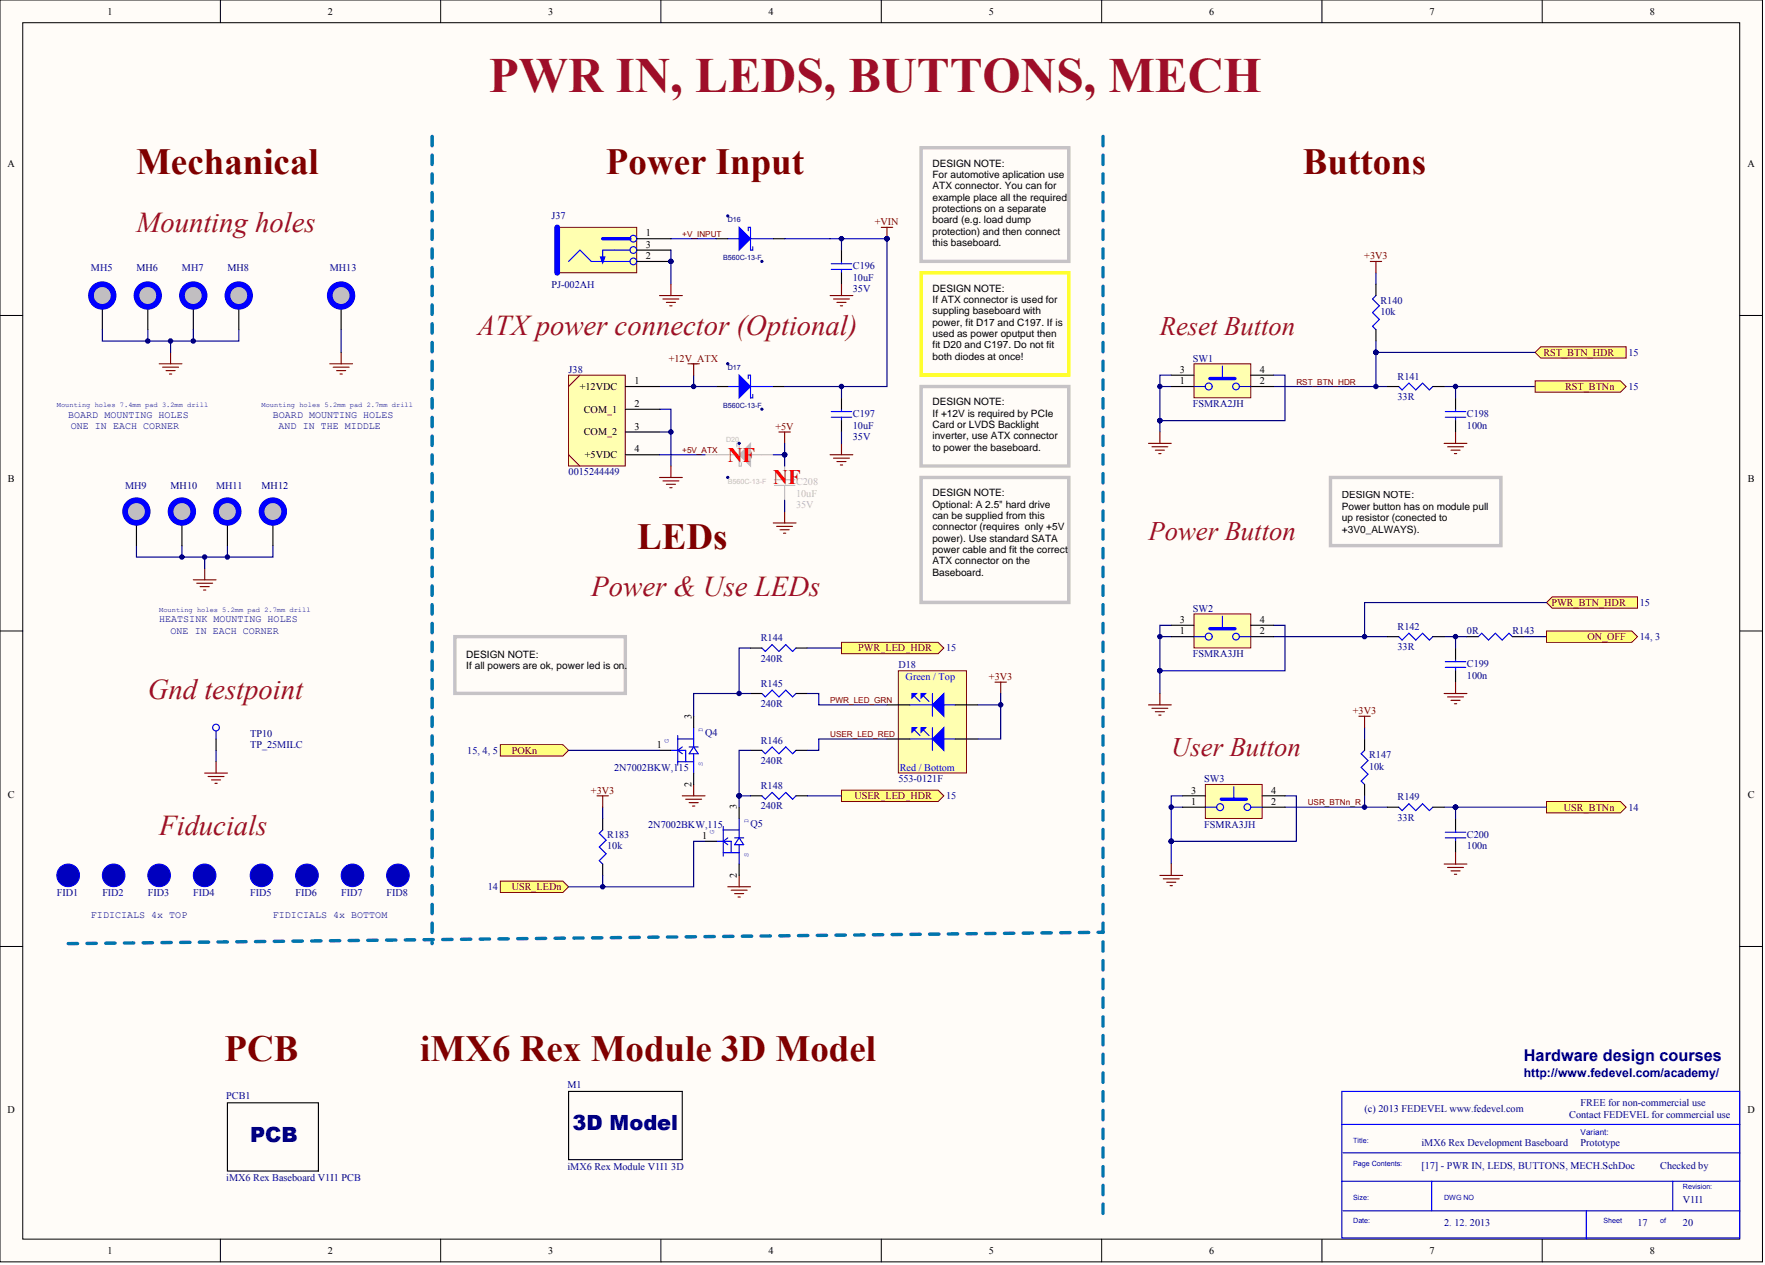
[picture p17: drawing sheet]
<svg xmlns="http://www.w3.org/2000/svg" width="656mm" height="470mm" viewBox="0 0 656 470" stroke-linecap="round" stroke-linejoin="round" font-family="sans-serif">
<defs><g id="words">
<text font-size="18.3" fill="#9e0e29" x="181.6" y="34">PWR IN, LEDS, BUTTONS, MECH</text>
<g font-size="13.7" fill="#800000">
<text x="50.6" y="64.6">Mechanical</text>
<text x="225.2" y="64.6">Power Input</text>
<text x="484.1" y="64.6">Buttons</text>
<text x="236.7" y="204">LEDs</text>
<text x="83.4" y="394">PCB</text>
<text x="156.2" y="394">iMX6 Rex Module 3D Model</text>
</g>
<g font-size="10.7" fill="#9e0e29">
<text x="50.7" y="86.4">Mounting holes</text>
<text x="177.5" y="124.4">ATX power connector (Optional)</text>
<text x="219.7" y="221.5">Power &amp; Use LEDs</text>
<text x="54.9" y="259.5">Gnd testpoint</text>
<text x="59.2" y="310.2">Fiducials</text>
</g>
<g font-size="9.9" fill="#9e0e29">
<text x="431" y="124.5">Reset Button</text>
<text x="426.7" y="200.6">Power Button</text>
<text x="435.2" y="280.8">User Button</text>
</g>
<g font-size="7.8" fill="#000080">
<text x="212.7" y="419.9">3D Model</text>
<text x="93" y="424.1">PCB</text>
</g>
<g font-size="7.6" fill="#f00">
<text x="270.4" y="171.5">NF</text>
<text x="287.3" y="179.9">NF</text>
</g>
<text font-size="6" fill="#000080" x="566.2" y="394">Hardware design courses</text>
<text font-size="4.5" fill="#000080" x="566.2" y="400.2">http://www.fedevel.com/academy/</text>
<g font-size="3.8">
<text x="40" y="5.5">1</text>
<text x="121.9" y="5.5">2</text>
<text x="203.7" y="5.5">3</text>
<text x="285.6" y="5.5">4</text>
<text x="367.4" y="5.5">5</text>
<text x="449.3" y="5.5">6</text>
<text x="531.2" y="5.5">7</text>
<text x="613" y="5.5">8</text>
<text x="2.8" y="62">A</text>
<text x="346.5" y="61.9">DESIGN NOTE:</text>
<text x="649.3" y="62">A</text>
<text x="346.5" y="66.1">For automotive aplication use</text>
<text x="346.5" y="70.3">ATX connector. You can for</text>
<text x="346.5" y="74.5">example place all the required</text>
<text x="346.5" y="78.7">protections on a separate</text>
<text x="346.5" y="83">board (e.g. load dump</text>
<text x="240" y="87.8">1</text>
<text x="346.5" y="87.2">protection) and then connect</text>
<text x="240" y="92.1">3</text>
<text x="346.5" y="91.4">this baseboard.</text>
<text x="240" y="96.3">2</text>
<text x="346.5" y="108.3">DESIGN NOTE:</text>
<text x="346.5" y="112.5">If ATX connector is used for</text>
<text x="346.5" y="116.8">suppling baseboard with</text>
<text x="346.5" y="121">power, fit D17 and C197. If is</text>
<text x="346.5" y="125.2">used as power oputput then</text>
<text x="346.5" y="129.4">fit D20 and C197. Do not fit</text>
<text x="346.5" y="133.6">both diodes at once!</text>
<text x="235.8" y="142.7">1</text>
<text x="438.4" y="142.7">1</text>
<text x="438.4" y="138.5">3</text>
<text x="468.2" y="142.7">2</text>
<text x="468.2" y="138.5">4</text>
<text x="215.4" y="144.8">+12VDC</text>
<text x="216.9" y="153.3">COM_1</text>
<text x="235.8" y="151.2">2</text>
<text x="346.5" y="150.5">DESIGN NOTE:</text>
<text x="346.5" y="154.8">If +12V is required by PCIe</text>
<text x="216.9" y="161.7">COM_2</text>
<text x="235.8" y="159.6">3</text>
<text x="346.5" y="159">Card or LVDS Backlight</text>
<text x="346.5" y="163.2">inverter, use ATX connector</text>
<text x="346.5" y="167.4">to power the baseboard.</text>
<text x="217.3" y="170.2">+5VDC</text>
<text x="235.8" y="168.1">4</text>
<text x="3" y="179.2">B</text>
<text x="649.4" y="179.2">B</text>
<text x="346.5" y="184.3">DESIGN NOTE:</text>
<text x="498.6" y="185.2">DESIGN NOTE:</text>
<text x="346.5" y="188.6">Optional: A 2.5&quot; hard drive</text>
<text x="498.6" y="189.4">Power button has on module pull</text>
<text x="346.5" y="192.8">can be supplied from this</text>
<text x="346.5" y="197">connector (requires only +5V</text>
<text x="498.6" y="193.6">up resistor (conected to</text>
<text x="498.6" y="197.8">+3V0_ALWAYS).</text>
<text x="346.5" y="201.2">power). Use standard SATA</text>
<text x="346.5" y="205.4">power cable and fit the correct</text>
<text x="346.5" y="209.7">ATX connector on the</text>
<text x="346.5" y="213.9">Baseboard.</text>
<text x="438.4" y="231.4">3</text>
<text x="468.2" y="231.4">4</text>
<text x="438.4" y="235.7">1</text>
<text x="468.2" y="235.7">2</text>
<text x="173.2" y="244.3">DESIGN NOTE:</text>
<text x="173.2" y="248.5">If all powers are ok, power led is on.</text>
<text x="256.9" y="266.9" transform="rotate(-90 256.9 266.9)">3</text>
<text x="244" y="277.9">1</text>
<text x="256.9" y="292.5" transform="rotate(-90 256.9 292.5)">2</text>
<text x="3" y="296.4">C</text>
<text x="442.6" y="299">1</text>
<text x="442.6" y="294.8">3</text>
<text x="472.4" y="299">2</text>
<text x="472.4" y="294.8">4</text>
<text x="649.4" y="296.4">C</text>
<text x="273.8" y="300.7" transform="rotate(-90 273.8 300.7)">3</text>
<text x="260.9" y="311.7">1</text>
<text x="273.8" y="326.2" transform="rotate(-90 273.8 326.2)">2</text>
<text x="2.8" y="413.6">D</text>
<text x="649.3" y="413.6">D</text>
<text x="40" y="465.8">1</text>
<text x="121.9" y="465.8">2</text>
<text x="203.7" y="465.8">3</text>
<text x="285.6" y="465.8">4</text>
<text x="367.4" y="465.8">5</text>
<text x="449.3" y="465.8">6</text>
<text x="531.2" y="465.8">7</text>
<text x="613" y="465.8">8</text>
</g>
<g font-size="3.8" fill="#000080">
<text x="204.9" y="81.5">J37</text>
<text x="33.8" y="100.5">MH5</text>
<text x="50.7" y="100.5">MH6</text>
<text x="67.6" y="100.5">MH7</text>
<text x="84.5" y="100.5">MH8</text>
<text x="122.5" y="100.5">MH13</text>
<text x="316.9" y="100.1">C196</text>
<text x="204.9" y="106.8">PJ-002AH</text>
<text x="316.9" y="104.3">10uF</text>
<text x="316.9" y="108.5">35V</text>
<text x="512.9" y="112.8">R140</text>
<text x="512.9" y="117">10k</text>
<text x="443.2" y="134.3">SW1</text>
<text x="605.1" y="132.2">15</text>
<text x="211.3" y="138.5">J38</text>
<text x="519.3" y="141">R141</text>
<text x="519.3" y="148.7">33R</text>
<text x="605.1" y="144.8">15</text>
<text x="316.9" y="155">C197</text>
<text x="443.2" y="151.2">FSMRA2JH</text>
<text x="545.1" y="155">C198</text>
<text x="316.9" y="159.2">10uF</text>
<text x="545.1" y="159.2">100n</text>
<text x="316.9" y="163.4">35V</text>
<text x="211.3" y="176.5">0015244449</text>
<text x="46.5" y="181.6">MH9</text>
<text x="63.4" y="181.6">MH10</text>
<text x="80.3" y="181.6">MH11</text>
<text x="97.2" y="181.6">MH12</text>
<text x="443.2" y="227.2">SW2</text>
<text x="609.3" y="225.1">15</text>
<text x="519.3" y="234">R142</text>
<text x="282.7" y="238.2">R144</text>
<text x="545.1" y="235.7">0R</text>
<text x="562" y="235.7">R143</text>
<text x="609.3" y="237.8">14, 3</text>
<text x="282.7" y="245.8">240R</text>
<text x="351.5" y="242">15</text>
<text x="443.2" y="244.1">FSMRA3JH</text>
<text x="519.3" y="241.6">33R</text>
<text x="333.8" y="248.3">D18</text>
<text x="545.1" y="247.9">C199</text>
<text x="282.7" y="255.1">R145</text>
<text x="545.1" y="252.1">100n</text>
<text x="282.7" y="262.7">240R</text>
<text x="93" y="273.7">TP10</text>
<text x="262" y="273.2">Q4</text>
<text x="93" y="277.9">TP_25MILC</text>
<text x="173.6" y="280">15, 4, 5</text>
<text x="282.7" y="276.2">R146</text>
<text x="508.7" y="281.7">R147</text>
<text x="228.2" y="286.3">2N7002BKW,115</text>
<text x="282.7" y="283.8">240R</text>
<text x="508.7" y="285.9">10k</text>
<text x="282.7" y="293.1">R148</text>
<text x="333.8" y="290.6">553-0121F</text>
<text x="447.5" y="290.6">SW3</text>
<text x="351.5" y="296.9">15</text>
<text x="519.3" y="297.3">R149</text>
<text x="282.7" y="300.7">240R</text>
<text x="519.3" y="304.9">33R</text>
<text x="605.1" y="301.1">14</text>
<text x="225.6" y="311.2">R183</text>
<text x="240.8" y="307.4">2N7002BKW,115</text>
<text x="278.9" y="307">Q5</text>
<text x="447.5" y="307.4">FSMRA3JH</text>
<text x="545.1" y="311.2">C200</text>
<text x="225.6" y="315.5">10k</text>
<text x="545.1" y="315.5">100n</text>
<text x="21.1" y="332.8">FID1</text>
<text x="38" y="332.8">FID2</text>
<text x="54.9" y="332.8">FID3</text>
<text x="71.8" y="332.8">FID4</text>
<text x="93" y="332.8">FID5</text>
<text x="109.9" y="332.8">FID6</text>
<text x="126.8" y="332.8">FID7</text>
<text x="143.7" y="332.8">FID8</text>
<text x="181.3" y="330.7">14</text>
<text x="210.8" y="404.2">M1</text>
<text x="84.1" y="408.4">PCB1</text>
<text x="507" y="413">(c) 2013 FEDEVEL www.fedevel.com</text>
<text x="587.3" y="410.9">FREE for non-commercial use</text>
<text x="583.1" y="415.1">Contact FEDEVEL for commercial use</text>
<text x="528.2" y="425.7">iMX6 Rex Development Baseboard</text>
<text x="587.3" y="425.7">Prototype</text>
<text x="210.8" y="434.6">iMX6 Rex Module V1I1 3D</text>
<text x="528.2" y="434.1">[17] - PWR IN, LEDS, BUTTONS, MECH.SchDoc</text>
<text x="616.9" y="434.1">Checked by</text>
<text x="84.1" y="438.8">iMX6 Rex Baseboard V1I1 PCB</text>
<text x="625.3" y="446.8">V1I1</text>
<text x="536.6" y="455.3">2. 12. 2013</text>
<text x="608.4" y="455.3">17</text>
<text x="625.3" y="455.3">20</text>
</g>
<g font-size="3.8" fill="#800000">
<text x="325.1" y="83.6">+VIN</text>
<text x="506.9" y="96.3">+3V3</text>
<text x="248.5" y="134.3">+12V_ATX</text>
<text x="573.5" y="132.2">RST_BTN_HDR</text>
<text x="581.5" y="144.8">RST_BTNn</text>
<text x="288.1" y="159.6">+5V</text>
<text x="576.5" y="225.1">PWR_BTN_HDR</text>
<text x="589.8" y="237.8">ON_OFF</text>
<text x="318.9" y="242">PWR_LED_HDR</text>
<text x="367.5" y="252.5">+3V3</text>
<text x="502.7" y="265.2">+3V3</text>
<text x="190.1" y="280">POKn</text>
<text x="219.6" y="294.8">+3V3</text>
<text x="317.4" y="296.9">USER_LED_HDR</text>
<text x="581.1" y="301.1">USR_BTNn</text>
<text x="190.1" y="330.7">USR_LEDn</text>
</g>
<g font-size="3.8" fill="#bfbebc">
<text x="295.8" y="180.3">C208</text>
<text x="295.8" y="184.5">10uF</text>
<text x="295.8" y="188.8">35V</text>
</g>
<g font-size="3.8" fill="#00f">
<text x="336.5" y="252.5">Green / Top</text>
<text x="334.3" y="286.3">Red / Bottom</text>
</g>
<g font-size="3.7" fill="#000080">
<text x="25.4" y="155.1">BOARD MOUNTING HOLES</text>
<text x="101.4" y="155.1">BOARD MOUNTING HOLES</text>
<text x="26.3" y="159.3">ONE IN EACH CORNER</text>
<text x="103.5" y="159.3">AND IN THE MIDDLE</text>
<text x="59.2" y="231.1">HEATSINK MOUNTING HOLES</text>
<text x="63.4" y="235.4">ONE IN EACH CORNER</text>
<text x="33.8" y="340.9">FIDICIALS 4x TOP</text>
<text x="101.4" y="340.9">FIDICIALS 4x BOTTOM</text>
</g>
<g font-size="3" fill="#800000">
<text x="253.5" y="88">+V_INPUT</text>
<text x="481.7" y="142.9">RST_BTN_HDR</text>
<text x="253.5" y="168.3">+5V_ATX</text>
<text x="308.4" y="261.2">PWR_LED_GRN</text>
<text x="308.4" y="273.9">USER_LED_RED</text>
<text x="485.9" y="299.2">USR_BTNn_R</text>
</g>
<text font-size="3" fill="#00f" x="587.3" y="421.7">Variant:</text>
<g font-size="2.7" fill="#000080">
<text x="270.4" y="82.6">D16</text>
<text x="268.7" y="96.6">B560C-13-F</text>
<text x="270.4" y="137.5">D17</text>
<text x="268.7" y="151.5">B560C-13-F</text>
</g>
<g font-size="2.7" fill="#bfbebc">
<text x="269.8" y="164.2">D20</text>
<text x="270.4" y="179.8">B560C-13-F</text>
</g>
<g font-size="2.7" fill="#00f">
<text x="502.8" y="424.7">Title:</text>
<text x="502.8" y="433.2">Page Contents:</text>
<text x="625.3" y="441.6">Revision:</text>
<text x="502.8" y="445.8">Size:</text>
<text x="536.6" y="445.8">DWG NO</text>
<text x="502.8" y="454.3">Date:</text>
<text x="595.8" y="454.3">Sheet</text>
<text x="616.9" y="454.3">of</text>
</g>
<g font-size="2.6" fill="#000080">
<text x="21.1" y="151.2">Mounting holes 7.4mm pad 3.2mm drill</text>
<text x="97.2" y="151.2">Mounting holes 5.2mm pad 2.7mm drill</text>
<text x="59.2" y="227.2">Mounting holes 5.2mm pad 2.7mm drill</text>
</g>
<g font-size="2.6" fill="#00f">
<text x="261.2" y="271.8" transform="rotate(-90 261.2 271.8)">D</text>
<text x="248.5" y="276.1" transform="rotate(-90 248.5 276.1)">G</text>
<text x="261.2" y="284.5" transform="rotate(-90 261.2 284.5)">S</text>
<text x="278.1" y="305.6" transform="rotate(-90 278.1 305.6)">D</text>
<text x="265.4" y="309.9" transform="rotate(-90 265.4 309.9)">G</text>
<text x="278.1" y="318.3" transform="rotate(-90 278.1 318.3)">S</text>
</g>
</g></defs>
<g fill="#fffcf8" stroke="#000" stroke-width=".37">
<path d="M0 0h654.9v468.7h-654.9z"/>
<path d="M8.5 8.4h637.9v451.9h-637.9z"/>
</g>
<g fill="none" stroke="#000" stroke-width=".37">
<path d="M81.9 0v8.4M163.7 0v8.4M245.6 0v8.4M327.5 0v8.4M409.3 0v8.4M491.2 0v8.4M573 0v8.4M0 117.2h8.5M646.5 117.2h8.4M0 234.4h8.5M646.5 234.4h8.4M0 351.6h8.5"/>
<path d="M646.5 351.6h8.4M81.9 460.3v8.5M163.7 460.3v8.5M245.6 460.3v8.5M327.5 460.3v8.5M409.3 460.3v8.5M491.2 460.3v8.5M573 460.3v8.5"/>
</g>
<path d="M498.6 405.4h147.8v54.5h-147.8zM498.6 417.7h147.9M498.6 438.8h147.9M499 428.2h147.5M532 438.8v11M621.5 438.8v11M499 449.8h147.5M589.4 449.8v10.5" fill="none" stroke="#00f" stroke-width=".42"/>
<path d="M71.8 215.4h8.5M73.1 216.6h5.9M74.4 217.9h3.3M75.6 219.2h.9M76.1 211.2v4.2" fill="none" stroke="#800000" stroke-width=".42"/>
<path d="M50.7 202.7v4.2h50.7v-4.2M67.6 202.7v4.2M76.1 206.9v4.3M84.5 202.7v4.2" fill="none" stroke="#000080" stroke-width=".42"/>
<g fill="#000080" stroke="#000080" stroke-width=".37">
<circle cx="67.6" cy="206.9" r=".82"/>
<circle cx="84.5" cy="206.9" r=".82"/>
<circle cx="76" cy="206.9" r=".82"/>
</g>
<path d="M126.8 114v8.5" fill="none" stroke="#000" stroke-width=".42"/>
<circle cx="126.7" cy="109.8" r="4.2" fill="#c0c0c0" stroke="#00f" stroke-width="2.1"/>
<path d="M333.8 249.2h25.3v37.9h-25.3z" fill="#ffffb0" stroke="#800000" stroke-width=".37"/>
<g fill="#00f" stroke="#00f" stroke-width=".42">
<path d="M346.5 274.5l4.2-4.2v8.4z"/>
<path d="M342.2 270.3h1.7l-1.7 1.7z"/>
<path d="M338.9 270.3h1.7l-1.7 1.7z"/>
<path d="M346.5 261.8l4.2-4.2v8.5z"/>
<path d="M342.2 257.6h1.7l-1.7 1.7z"/>
<path d="M338.9 257.6h1.7l-1.7 1.7z"/>
</g>
<path d="M283.1 257.6l1.3 1.3 2.5-2.6 2.5 2.6 2.6-2.6 2.5 2.6 1.3-1.3M339.7 258.5l2.1 2.1M343.1 258.5l2.1 2.1M346.5 257.6v8.5M283.1 278.7l1.3 1.3 2.5-2.5 2.5 2.5 2.6-2.5 2.5 2.5 1.3-1.3M338 274.5h8.5M338 261.8h8.5M339.7 271.1l2.1 2.1M343.1 271.1l2.1 2.1M346.5 270.3v8.4M350.7 274.5h4.2M350.7 261.8h4.2" fill="none" stroke="#00f" stroke-width=".42"/>
<path d="M278.9 257.6h4.2M295.8 257.6h4.2M278.9 278.7h4.2M295.8 278.7h4.2M329.6 274.5h8.4M329.6 261.8h8.4M354.9 274.5h8.5M354.9 261.8h8.5" fill="none" stroke="#000" stroke-width=".42"/>
<path d="M369.7 253.4h4.2M371.8 253.4v4.2M253.5 295.6h8.5M254.8 296.9h5.9M256 298.2h3.4M257.3 299.4h.9M257.7 291.4v4.2M270.4 329.4h8.5M271.7 330.7h5.9M273 331.9h3.3M274.2 333.2h.9M274.6 325.2v4.2" fill="none" stroke="#800000" stroke-width=".42"/>
<g fill="#0000bf" stroke="#00f" stroke-width=".37">
<circle cx="25.3" cy="325.2" r="4.2"/>
<circle cx="42.2" cy="325.2" r="4.2"/>
<circle cx="59.1" cy="325.2" r="4.2"/>
<circle cx="76" cy="325.2" r="4.2"/>
</g>
<path d="M473.2 236.5h42.3M536.6 236.5h8.5M540.8 236.5v4.2M566.2 236.5h8.4" fill="none" stroke="#000080" stroke-width=".42"/>
<path d="M549.3 236.5l1.2-1.3 2.6 2.6 2.5-2.6 2.6 2.6 2.5-2.6 1.3 1.3M537 247.9h7.6M537 245.8h7.6M540.8 244.9v.9M540.8 247.9v1.3" fill="none" stroke="#00f" stroke-width=".42"/>
<path d="M545.1 236.5h4.2M562 236.5h4.2M540.8 240.7v4.2M540.8 249.2v4.2M84.5 409.7h33.8v25.3h-33.8z" fill="none" stroke="#000" stroke-width=".42"/>
<path d="M536.6 257.6h8.5M537.9 258.9h5.9M540.8 253.4v4.2M539.1 260.1h3.4M540.4 261.4h.9" fill="none" stroke="#800000" stroke-width=".42"/>
<circle cx="540.8" cy="236.5" r=".82" fill="#000080" stroke="#000080" stroke-width=".37"/>
<path d="M185.9 327.3h23.2l2.2 2.1-2.2 2.1h-23.2z" fill-rule="evenodd" fill="#ffff80" stroke="#800000" stroke-width=".37"/>
<path d="M266.2 312.5h5.5v4.2M268.7 307v11M268.7 308.3h5.9M268.7 316.7h5.9M270.4 311.2l-1.7 1.3 1.7 1.3M273 311.2h3.3M274.6 304.1v7.1M274.6 313.8v7.2M274.6 311.2l1.7 2.6h-3.3z" fill="none" stroke="#00f" stroke-width=".42"/>
<path d="M274.6 299.8v4.3M262 312.5h4.2M274.6 321v4.2" fill="none" stroke="#000" stroke-width=".42"/>
<path d="M574.6 234.4h31.7l2.1 2.1-2.1 2.1h-31.7z" fill-rule="evenodd" fill="#ffff80" stroke="#800000" stroke-width=".37"/>
<path d="M435.2 299.8h4.2M439.4 295.6h-4.2v16.9M477.5 295.6h4.2v16.9h-46.5M435.2 312.5v8.5" fill="none" stroke="#000080" stroke-width=".42"/>
<g fill="#000080" stroke="#000080" stroke-width=".37">
<circle cx="435.2" cy="299.8" r=".82"/>
<circle cx="435.2" cy="312.5" r=".82"/>
</g>
<path d="M540.8 316.7v4.3M431 325.2h8.4M432.2 326.5h6M433.5 327.7h3.4M434.8 329h.8M435.2 321v4.2M536.6 321h8.5M537.9 322.2h5.9M539.1 323.5h3.4M540.4 324.8h.9" fill="none" stroke="#800000" stroke-width=".42"/>
<path d="M537 311.2h7.6M537 309.1h7.6M540.8 308.3v.8M540.8 311.2v1.3" fill="none" stroke="#00f" stroke-width=".42"/>
<path d="M540.8 304.1v4.2M540.8 312.5v4.2" fill="none" stroke="#000" stroke-width=".42"/>
<path d="M574.6 297.7h27.5l2.1 2.1-2.1 2.2h-27.5z" fill-rule="evenodd" fill="#ffff80" stroke="#800000" stroke-width=".37"/>
<path d="M477.5 299.8h38M536.6 299.8h38M540.8 299.8v4.3" fill="none" stroke="#000080" stroke-width=".42"/>
<circle cx="540.8" cy="299.8" r=".82" fill="#000080" stroke="#000080" stroke-width=".37"/>
<path d="M160.6 50.7v299.8" fill="none" stroke="#0075ad" stroke-width="1.3" stroke-dasharray="3.5 3.5"/>
<path d="M185.9 276.6h23.2l2.2 2.1-2.2 2.1h-23.2z" fill-rule="evenodd" fill="#ffff80" stroke="#800000" stroke-width=".37"/>
<g fill="none" stroke="#00f" stroke-width=".42">
<path d="M308.9 98h7.6M312.7 97.1v.9M308.9 100.1h7.6M312.7 100.1v1.2M519.7 236.5l1.3 1.3 2.5-2.6 2.5 2.6 2.6-2.6 2.5 2.6 1.3-1.3M249.3 278.7h5.5v4.3M251.8 273.2v11M251.8 274.5h5.9M253.5 277.5l-1.7 1.2 1.7 1.3M256 277.5h3.4M257.7 270.3v7.2M257.7 280v7.2"/>
<path d="M257.7 277.5l1.7 2.5h-3.4zM507 278.7l-1.2 1.3 2.5 2.5-2.5 2.6 2.5 2.5-2.5 2.5 1.2 1.3M251.8 283h5.9M519.7 299.8l1.3 1.3 2.5-2.5 2.5 2.5 2.6-2.5 2.5 2.5 1.3-1.3"/>
</g>
<path d="M312.7 92.9v4.2M312.7 101.3v4.3M515.5 236.5h4.2M532.4 236.5h4.2M245.1 278.7h4.2M257.7 266.1v4.2M507 274.5v4.2M257.7 287.2v4.2M507 291.4v4.2M515.5 299.8h4.2M532.4 299.8h4.2" fill="none" stroke="#000" stroke-width=".42"/>
<path d="M409.8 50.7v401.2M25.4 350.5l384.4-4.2" fill="none" stroke="#0075ad" stroke-width="1.3" stroke-dasharray="3.5 3.5"/>
<path d="M507 270.3v4.2M507 295.6v4.2" fill="none" stroke="#000080" stroke-width=".42"/>
<g fill="#000080" stroke="#000080" stroke-width=".37">
<circle cx="507" cy="299.8" r=".82"/>
<circle cx="329.5" cy="88.7" r=".82"/>
</g>
<path d="M327.5 84.5h4.2M329.6 84.5v4.2M308.4 109.8h8.5M309.7 111.1h5.9M311 112.3h3.4M312.2 113.6h.9M312.7 105.6v4.2M504.9 266.1h4.2M507 266.1v4.2" fill="none" stroke="#800000" stroke-width=".42"/>
<path d="M207 84.5h29.6v16.8h-29.6z" fill="#ffffb0" stroke="#800000" stroke-width=".37"/>
<g fill="none" stroke="#00f" stroke-width=".42">
<path d="M211.3 97.1l4.2-4.2 4.2 4.2h14.4M234.1 92.9h-10.2v4.2M270.4 88.7h4.2M278 85.7v-1.2h.9v8.4h.8v-1.3M278.9 88.7h8.4M270.4 143.6h4.2M278 140.6v-1.2h.9v8.4h.8v-1.3M278.9 143.6h8.4M308.9 155h7.6M308.9 152.9h7.6M312.7 152v.9M312.7 155v1.3"/>
<circle cx="235.3" cy="92.9" r="1.25"/>
<circle cx="235.3" cy="88.7" r="1.25"/>
<circle cx="235.3" cy="97.1" r="1.25"/>
</g>
<path d="M223.9 88.7h10.2" fill="none" stroke="#00f" stroke-width="1.3"/>
<path d="M236.6 88.7h12.7M236.6 92.9h12.7M236.6 97.1h12.7M266.2 88.7h4.2M287.3 88.7h4.2M266.2 143.6h4.2M287.3 143.6h4.2M312.7 147.8v4.2M312.7 156.3v4.2" fill="none" stroke="#000" stroke-width=".42"/>
<g fill="#000080" stroke="#000080" stroke-width=".37">
<circle cx="249.3" cy="97.1" r=".82"/>
<circle cx="270.4" cy="80.2" r=".4"/>
<circle cx="283.1" cy="97.1" r=".4"/>
<circle cx="270.4" cy="135.1" r=".4"/>
<circle cx="283.1" cy="152" r=".4"/>
</g>
<path d="M223.1 95.4h1.7l-.9 2.4z" fill="#00f" stroke="#00f" stroke-width=".37"/>
<path d="M207 84.5v16.8" fill="none" stroke="#00f" stroke-width="2.1"/>
<g fill="#00f" stroke="#00f" stroke-width=".42">
<path d="M274.6 84.5l4.3 4.2-4.3 4.2z"/>
<path d="M274.6 139.4l4.3 4.2-4.3 4.2z"/>
</g>
<path d="M249.3 92.9v12.7M249.3 88.7h16.9M245.1 152h4.2v21.1M245.1 143.6h21.1" fill="none" stroke="#000080" stroke-width=".42"/>
<g fill="none" stroke="#800000" stroke-width=".42">
<path d="M245.1 109.8h8.4M246.3 111.1h5.9M247.6 112.3h3.4M248.9 113.6h.8M249.3 105.6v4.2M245.1 177.4h8.4M246.3 178.6h5.9M247.6 179.9h3.4M249.3 173.1v4.3M308.4 168.9h8.5M309.7 170.2h5.9M311 171.5h3.4"/>
<path d="M312.2 172.7h.9M312.7 164.7v4.2M248.9 181.2h.8"/>
</g>
<path d="M211.3 139.4h21v33.7h-21z" fill="#ffffb0" stroke="#800000" stroke-width=".37"/>
<path d="M232.4 143.6h12.7M232.4 152h12.7M232.4 160.5h12.7M232.4 168.9h12.7M278.9 240.7h4.2M295.8 240.7h4.2M278.9 295.6h4.2M295.8 295.6h4.2" fill="none" stroke="#000" stroke-width=".42"/>
<path d="M215.5 139.4l-4.2 4.2M211.3 168.9l4.2 4.2" fill="none" stroke="#800000" stroke-width=".37"/>
<g fill="none" stroke="#000080" stroke-width=".42">
<path d="M291.5 88.7h16.9M312.7 88.7v4.2M257.7 139.4v4.2M312.7 143.6v4.2M245.1 160.5h4.2M312.7 160.5v4.2M278.9 257.6h-21.2v8.5M278.9 240.7h-4.3v16.9M300 257.6h4.2v4.2h25.4M371.8 257.6v16.9h-8.4M278.9 278.7h-4.3v16.9M363.4 261.8h8.4"/>
<path d="M274.6 295.6v4.2M274.6 295.6h4.3"/>
</g>
<g fill="#000080" stroke="#000080" stroke-width=".37">
<circle cx="249.3" cy="160.5" r=".82"/>
<circle cx="312.6" cy="143.6" r=".82"/>
<circle cx="257.7" cy="143.6" r=".82"/>
<circle cx="312.6" cy="88.7" r=".82"/>
<circle cx="371.8" cy="261.8" r=".82"/>
<circle cx="274.6" cy="295.6" r=".82"/>
<circle cx="274.6" cy="257.6" r=".82"/>
</g>
<path d="M342.2 143.6h54.9v29.5h-54.9z" fill="none" stroke="#c6c3c6" stroke-width="1.3"/>
<path d="M255.6 135.1h4.3M257.7 135.1v4.3" fill="none" stroke="#800000" stroke-width=".42"/>
<path d="M283.1 240.7l1.3 1.3 2.5-2.5 2.5 2.5 2.6-2.5 2.5 2.5 1.3-1.3M283.1 295.6l1.3 1.3 2.5-2.5 2.5 2.5 2.6-2.5 2.5 2.5 1.3-1.3" fill="none" stroke="#00f" stroke-width=".42"/>
<g fill="#ffff80" stroke="#800000" stroke-width=".37">
<path d="M312.7 238.6h35.9l2.1 2.1-2.1 2.1h-35.9z" fill-rule="evenodd"/>
<path d="M312.7 293.5h35.9l2.1 2.1-2.1 2.1h-35.9z" fill-rule="evenodd"/>
</g>
<path d="M511.3 101.3v4.3M431 143.6h4.2M431 156.3v4.2M473.2 143.6h42.3M536.6 143.6h33.8M540.8 143.6v4.2M300 240.7h12.7M300 295.6h12.7" fill="none" stroke="#000080" stroke-width=".42"/>
<path d="M511.3 109.8l-1.3 1.3 2.5 2.5-2.5 2.5 2.5 2.6-2.5 2.5 1.3 1.3M519.7 143.6l1.3 1.2 2.5-2.5 2.5 2.5 2.6-2.5 2.5 2.5 1.3-1.2M537 155h7.6M537 152.9h7.6M540.8 152v.9M540.8 155v1.3" fill="none" stroke="#00f" stroke-width=".42"/>
<path d="M511.3 105.6v4.2M511.3 122.5v4.2M515.5 143.6h4.2M532.4 143.6h4.2M540.8 147.8v4.2M540.8 156.3v4.2" fill="none" stroke="#000" stroke-width=".42"/>
<path d="M509.1 97.1h4.3M511.3 97.1v4.2M426.7 164.7h8.5M428 166h5.9M429.3 167.2h3.4M430.6 168.5h.8M431 160.5v4.2M536.6 164.7h8.5M537.9 166h5.9M539.1 167.2h3.4M540.4 168.5h.9M540.8 160.5v4.2" fill="none" stroke="#800000" stroke-width=".42"/>
<g fill="#000080" stroke="#000080" stroke-width=".37">
<circle cx="540.8" cy="143.6" r=".82"/>
<circle cx="431" cy="143.6" r=".82"/>
<circle cx="431" cy="156.2" r=".82"/>
</g>
<path d="M447.9 291.4h21.1v12.6h-21.1z" fill="#ffffb0" stroke="#800000" stroke-width=".37"/>
<path d="M439.4 299.8h8.5M439.4 295.6h8.5M469 299.8h8.5M469 295.6h8.5" fill="none" stroke="#000" stroke-width=".42"/>
<g fill="none" stroke="#00f" stroke-width=".42">
<path d="M458.4 292.2v4.7"/>
<circle cx="453.3" cy="299.8" r="1.29"/>
<circle cx="463.5" cy="299.8" r="1.25"/>
</g>
<path d="M453.8 296.9h9.3" fill="none" stroke="#00f" stroke-width="1.3"/>
<path d="M447.9 299.8h4.2M464.8 299.8h4.2" fill="none" stroke="#0000bf" stroke-width=".42"/>
<path d="M431 236.5h4.2M435.2 232.3h-4.2v16.9h46.5v-16.9h-4.3M431 249.2v8.4" fill="none" stroke="#000080" stroke-width=".42"/>
<g fill="#000080" stroke="#000080" stroke-width=".37">
<circle cx="431" cy="236.5" r=".82"/>
<circle cx="431" cy="249.1" r=".82"/>
</g>
<path d="M431 257.6v4.2M426.7 261.8h8.5M428 263.1h5.9M429.3 264.4h3.4M430.6 265.6h.8" fill="none" stroke="#800000" stroke-width=".42"/>
<path d="M443.7 228h21v12.7h-21z" fill="#ffffb0" stroke="#800000" stroke-width=".37"/>
<path d="M435.2 236.5h8.5M435.2 232.3h8.5M464.8 236.5h8.4M464.8 232.3h8.4" fill="none" stroke="#000" stroke-width=".42"/>
<g fill="none" stroke="#00f" stroke-width=".42">
<path d="M454.2 228.9v4.6"/>
<circle cx="449.1" cy="236.5" r="1.29"/>
<circle cx="459.3" cy="236.5" r="1.25"/>
</g>
<path d="M449.6 233.5h9.3" fill="none" stroke="#00f" stroke-width="1.3"/>
<path d="M443.7 236.5h4.2M460.6 236.5h4.2" fill="none" stroke="#0000bf" stroke-width=".42"/>
<path d="M443.7 135.1h21v12.7h-21z" fill="#ffffb0" stroke="#800000" stroke-width=".37"/>
<path d="M38 114v8.5M435.2 139.4h8.5M464.8 139.4h8.4M435.2 143.6h8.5M464.8 143.6h8.4M211.3 405.4h42.2v25.4h-42.2z" fill="none" stroke="#000" stroke-width=".42"/>
<g fill="none" stroke="#00f" stroke-width=".42">
<path d="M454.2 136v4.6"/>
<circle cx="449.1" cy="143.6" r="1.29"/>
<circle cx="459.3" cy="143.6" r="1.25"/>
</g>
<path d="M449.6 140.6h9.3" fill="none" stroke="#00f" stroke-width="1.3"/>
<path d="M443.7 143.6h4.2M460.6 143.6h4.2" fill="none" stroke="#0000bf" stroke-width=".42"/>
<path d="M435.2 139.4h-4.2v16.9h46.5v-16.9h-4.3" fill="none" stroke="#000080" stroke-width=".42"/>
<circle cx="431" cy="156.2" r=".82" fill="#000080" stroke="#000080" stroke-width=".37"/>
<circle cx="38" cy="109.8" r="4.2" fill="#c0c0c0" stroke="#00f" stroke-width="2.1"/>
<path d="M54.9 114v8.5" fill="none" stroke="#000" stroke-width=".42"/>
<circle cx="54.9" cy="109.8" r="4.2" fill="#c0c0c0" stroke="#00f" stroke-width="2.1"/>
<path d="M71.8 114v8.5" fill="none" stroke="#000" stroke-width=".42"/>
<circle cx="71.8" cy="109.8" r="4.2" fill="#c0c0c0" stroke="#00f" stroke-width="2.1"/>
<path d="M88.7 114v8.5" fill="none" stroke="#000" stroke-width=".42"/>
<circle cx="88.7" cy="109.8" r="4.2" fill="#c0c0c0" stroke="#00f" stroke-width="2.1"/>
<path d="M59.2 135.1h8.4M60.4 136.4h5.9M61.7 137.7h3.4M63 138.9h.8M63.4 130.9v4.2M289.4 160.5h4.3M291.5 160.5v4.2M287.3 194.3h8.5M288.6 195.5h5.9M289.9 196.8h3.3M291.1 198.1h.9M291.5 190v4.3" fill="none" stroke="#800000" stroke-width=".42"/>
<path d="M308.4 88.7h21.2v54.9h-38.1M38 122.5v4.2h50.7v-4.2M54.9 122.5v4.2M63.4 126.7v4.2M71.8 122.5v4.2M245.1 168.9h16.9M287.3 168.9h4.2M291.5 164.7v8.4M291.5 185.8v4.2M211.3 278.7h33.8" fill="none" stroke="#000080" stroke-width=".42"/>
<g fill="#000080" stroke="#000080" stroke-width=".37">
<circle cx="54.9" cy="126.7" r=".82"/>
<circle cx="71.8" cy="126.7" r=".82"/>
<circle cx="63.4" cy="126.7" r=".82"/>
<circle cx="274.6" cy="164.7" r=".4"/>
<circle cx="270.4" cy="177.3" r=".4"/>
<circle cx="329.5" cy="88.7" r=".82"/>
<circle cx="291.5" cy="168.9" r=".82"/>
</g>
<path d="M342.2 177.4h54.9v46.4h-54.9zM494.4 177.4h63.3v25.3h-63.3zM169 236.5h63.3v21.1h-63.3z" fill="none" stroke="#c6c3c6" stroke-width="1.3"/>
<path d="M274.6 168.9l4.3-4.2v8.4z" fill="#bfbebc" stroke="#bfbebc" stroke-width=".42"/>
<path d="M262 168.9h12.6M273.8 166v-1.3h.8v8.4h.9v-1.2M278.9 168.9h8.4M287.7 178.2h7.6M291.5 173.1v5.1M287.7 180.3h7.6M291.5 180.3v5.5" fill="none" stroke="#bfbebc" stroke-width=".42"/>
<path d="M342.2 101.3h54.9v38h-54.9z" fill="none" stroke="#ff0" stroke-width="1.3"/>
<path d="M574.6 223.8l2.1-2.1h31.7v4.2h-31.7z" fill-rule="evenodd" fill="#ffff80" stroke="#800000" stroke-width=".37"/>
<path d="M574.6 223.8h-67.6v12.7" fill="none" stroke="#000080" stroke-width=".42"/>
<circle cx="507" cy="236.5" r=".82" fill="#000080" stroke="#000080" stroke-width=".37"/>
<path d="M342.2 54.9h54.9v42.2h-54.9z" fill="none" stroke="#c6c3c6" stroke-width="1.3"/>
<path d="M570.4 141.5h31.7l2.1 2.1-2.1 2.1h-31.7z" fill-rule="evenodd" fill="#ffff80" stroke="#800000" stroke-width=".37"/>
<path d="M223.9 308.3l-1.2 1.3 2.5 2.5-2.5 2.5 2.5 2.6-2.5 2.5 1.2 1.3" fill="none" stroke="#00f" stroke-width=".42"/>
<path d="M223.9 304.1v4.2M223.9 321v4.2" fill="none" stroke="#000" stroke-width=".42"/>
<path d="M223.9 299.8v4.3M262 312.5h-4.3v16.9h-46.4M223.9 325.2v4.2" fill="none" stroke="#000080" stroke-width=".42"/>
<circle cx="223.9" cy="329.4" r=".82" fill="#000080" stroke="#000080" stroke-width=".37"/>
<path d="M221.8 295.6h4.3M223.9 295.6v4.2" fill="none" stroke="#800000" stroke-width=".42"/>
<path d="M570.4 130.9l2.1-2.1h31.7v4.2h-31.7z" fill-rule="evenodd" fill="#ffff80" stroke="#800000" stroke-width=".37"/>
<path d="M511.3 130.9h59.1M511.3 126.7v16.9" fill="none" stroke="#000080" stroke-width=".42"/>
<g fill="#000080" stroke="#000080" stroke-width=".37">
<circle cx="511.2" cy="130.9" r=".82"/>
<circle cx="511.2" cy="143.6" r=".82"/>
</g>
<path d="M50.7 194.3v8.4" fill="none" stroke="#000" stroke-width=".42"/>
<circle cx="50.7" cy="190" r="4.2" fill="#c0c0c0" stroke="#00f" stroke-width="2.1"/>
<path d="M67.6 194.3v8.4" fill="none" stroke="#000" stroke-width=".42"/>
<circle cx="67.6" cy="190" r="4.2" fill="#c0c0c0" stroke="#00f" stroke-width="2.1"/>
<path d="M84.5 194.3v8.4" fill="none" stroke="#000" stroke-width=".42"/>
<circle cx="84.5" cy="190" r="4.2" fill="#c0c0c0" stroke="#00f" stroke-width="2.1"/>
<path d="M101.4 194.3v8.4" fill="none" stroke="#000" stroke-width=".42"/>
<circle cx="101.4" cy="190" r="4.2" fill="#c0c0c0" stroke="#00f" stroke-width="2.1"/>
<g fill="none" stroke="#00f" stroke-width=".42">
<path d="M80.3 271.5v3"/>
<circle cx="80.3" cy="270.3" r="1.25"/>
</g>
<path d="M80.3 274.5v4.2" fill="none" stroke="#000" stroke-width=".42"/>
<path d="M126.8 122.5v8.4M80.3 278.7v4.3M329.6 274.5h-25.4v4.2h-4.2" fill="none" stroke="#000080" stroke-width=".42"/>
<path d="M122.5 135.1h8.5M123.8 136.4h5.9M125.1 137.7h3.3M126.3 138.9h.9M126.8 130.9v4.2M76.1 287.2h8.4M77.3 288.4h5.9M78.6 289.7h3.4M79.9 291h.8M80.3 283v4.2" fill="none" stroke="#800000" stroke-width=".42"/>
<g fill="#0000bf" stroke="#00f" stroke-width=".37">
<circle cx="97.2" cy="325.2" r="4.2"/>
<circle cx="114.1" cy="325.2" r="4.2"/>
<circle cx="131" cy="325.2" r="4.2"/>
<circle cx="147.9" cy="325.2" r="4.2"/>
</g>
<use href="#words"/>
</svg>
